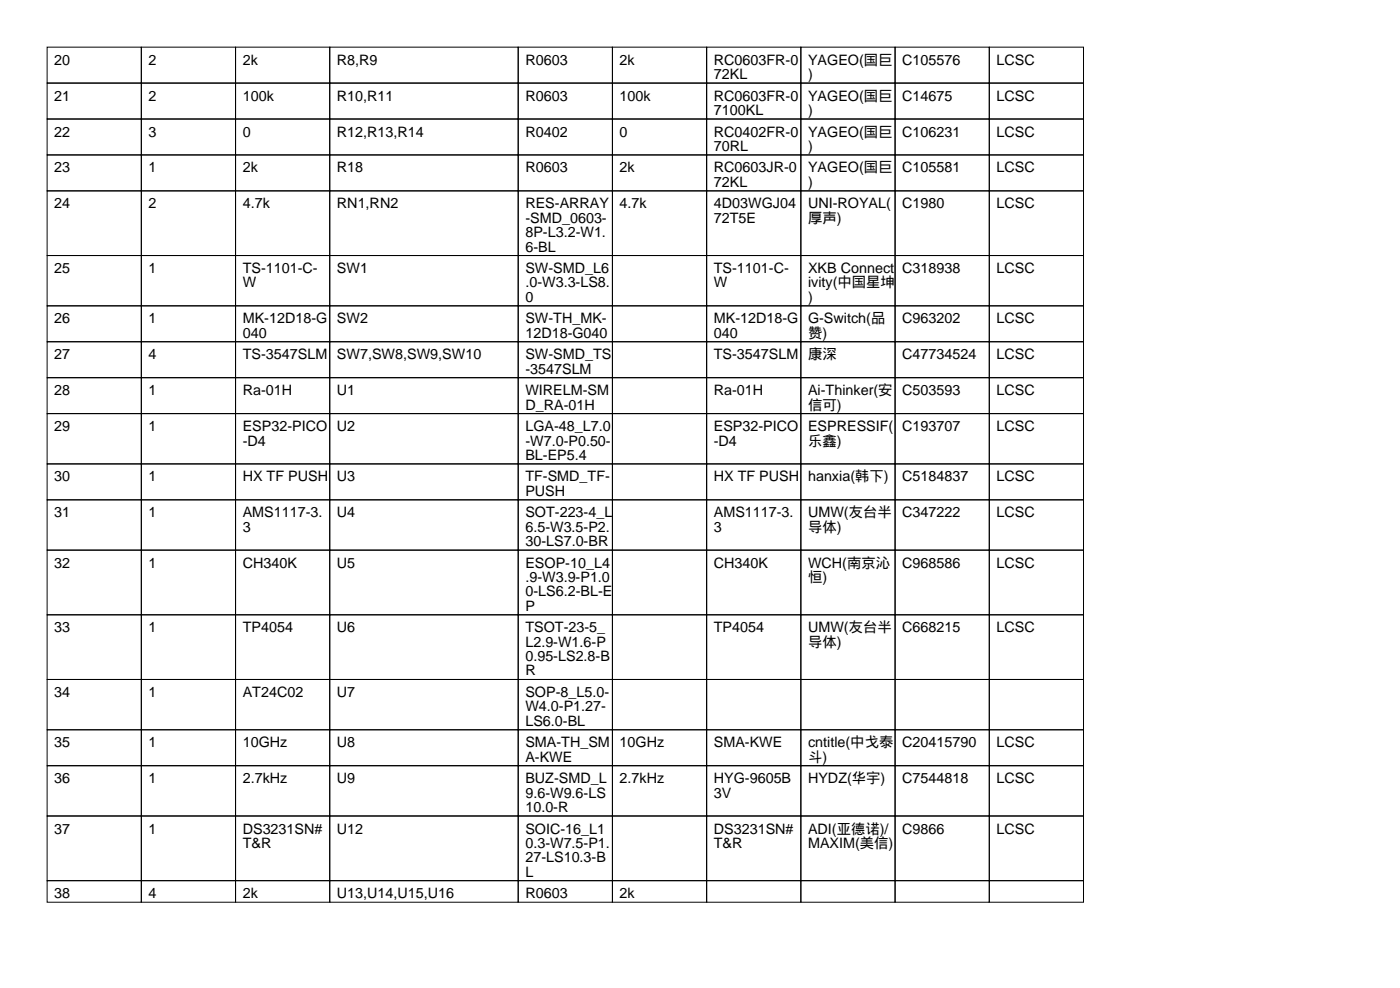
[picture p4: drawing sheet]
<svg xmlns="http://www.w3.org/2000/svg" width="297mm" height="210mm" viewBox="0 0 297 210" stroke-linecap="round" stroke-linejoin="round" font-family="sans-serif">
<defs><g id="words">
<g font-size="3">
<text x="11.5" y="13.7">20</text>
<text x="31.5" y="13.7">2</text>
<text x="51.5" y="13.7">2k</text>
<text x="71.5" y="13.7">R8,R9</text>
<text x="111.5" y="13.7">R0603</text>
<text x="131.5" y="13.7">2k</text>
<text x="151.5" y="13.7">RC0603FR-0</text>
<text x="151.5" y="16.8">72KL</text>
<text x="171.5" y="13.7">YAGEO(国巨</text>
<text x="171.5" y="16.8">)</text>
<text x="191.5" y="13.7">C105576</text>
<text x="211.5" y="13.7">LCSC</text>
<text x="11.5" y="21.3">21</text>
<text x="31.5" y="21.3">2</text>
<text x="51.5" y="21.3">100k</text>
<text x="71.5" y="21.3">R10,R11</text>
<text x="111.5" y="21.3">R0603</text>
<text x="131.5" y="21.3">100k</text>
<text x="151.5" y="21.3">RC0603FR-0</text>
<text x="171.5" y="21.3">YAGEO(国巨</text>
<text x="191.5" y="21.3">C14675</text>
<text x="211.5" y="21.3">LCSC</text>
<text x="11.5" y="29">22</text>
<text x="31.5" y="29">3</text>
<text x="51.5" y="29">0</text>
<text x="71.5" y="29">R12,R13,R14</text>
<text x="111.5" y="29">R0402</text>
<text x="131.5" y="29">0</text>
<text x="151.5" y="24.4">7100KL</text>
<text x="151.5" y="29">RC0402FR-0</text>
<text x="171.5" y="24.4">)</text>
<text x="171.5" y="29">YAGEO(国巨</text>
<text x="191.5" y="29">C106231</text>
<text x="211.5" y="29">LCSC</text>
<text x="151.5" y="32">70RL</text>
<text x="171.5" y="32">)</text>
<text x="11.5" y="36.6">23</text>
<text x="31.5" y="36.6">1</text>
<text x="51.5" y="36.6">2k</text>
<text x="71.5" y="36.6">R18</text>
<text x="111.5" y="36.6">R0603</text>
<text x="131.5" y="36.6">2k</text>
<text x="151.5" y="36.6">RC0603JR-0</text>
<text x="151.5" y="39.6">72KL</text>
<text x="171.5" y="36.6">YAGEO(国巨</text>
<text x="171.5" y="39.6">)</text>
<text x="191.5" y="36.6">C105581</text>
<text x="211.5" y="36.6">LCSC</text>
<text x="11.5" y="44.2">24</text>
<text x="31.5" y="44.2">2</text>
<text x="51.5" y="44.2">4.7k</text>
<text x="71.5" y="44.2">RN1,RN2</text>
<text x="111.5" y="44.2">RES-ARRAY</text>
<text x="111.5" y="47.2">-SMD_0603-</text>
<text x="131.5" y="44.2">4.7k</text>
<text x="151.5" y="44.2">4D03WGJ04</text>
<text x="151.5" y="47.2">72T5E</text>
<text x="171.5" y="44.2">UNI-ROYAL(</text>
<text x="171.5" y="47.2">厚声)</text>
<text x="191.5" y="44.2">C1980</text>
<text x="211.5" y="44.2">LCSC</text>
<text x="111.5" y="50.3">8P-L3.2-W1.</text>
<text x="111.5" y="53.3">6-BL</text>
<text x="11.5" y="57.9">25</text>
<text x="31.5" y="57.9">1</text>
<text x="51.5" y="57.9">TS-1101-C-</text>
<text x="71.5" y="57.9">SW1</text>
<text x="111.5" y="57.9">SW-SMD_L6</text>
<text x="151.5" y="57.9">TS-1101-C-</text>
<text x="171.5" y="57.9">XKB Connect</text>
<text x="191.5" y="57.9">C318938</text>
<text x="211.5" y="57.9">LCSC</text>
<text x="51.5" y="61">W</text>
<text x="111.5" y="61">.0-W3.3-LS8.</text>
<text x="111.5" y="64">0</text>
<text x="151.5" y="61">W</text>
<text x="171.5" y="61">ivity(中国星坤</text>
<text x="171.5" y="64">)</text>
<text x="11.5" y="68.6">26</text>
<text x="31.5" y="68.6">1</text>
<text x="51.5" y="68.6">MK-12D18-G</text>
<text x="51.5" y="71.6">040</text>
<text x="71.5" y="68.6">SW2</text>
<text x="111.5" y="68.6">SW-TH_MK-</text>
<text x="111.5" y="71.6">12D18-G040</text>
<text x="151.5" y="68.6">MK-12D18-G</text>
<text x="151.5" y="71.6">040</text>
<text x="171.5" y="68.6">G-Switch(品</text>
<text x="171.5" y="71.6">赞)</text>
<text x="191.5" y="68.6">C963202</text>
<text x="211.5" y="68.6">LCSC</text>
<text x="11.5" y="76.2">27</text>
<text x="31.5" y="76.2">4</text>
<text x="51.5" y="76.2">TS-3547SLM</text>
<text x="71.5" y="76.2">SW7,SW8,SW9,SW10</text>
<text x="111.5" y="76.2">SW-SMD_TS</text>
<text x="151.5" y="76.2">TS-3547SLM</text>
<text x="171.5" y="76.2">康深</text>
<text x="191.5" y="76.2">C47734524</text>
<text x="211.5" y="76.2">LCSC</text>
<text x="11.5" y="83.8">28</text>
<text x="31.5" y="83.8">1</text>
<text x="51.5" y="83.8">Ra-01H</text>
<text x="71.5" y="83.8">U1</text>
<text x="111.5" y="79.3">-3547SLM</text>
<text x="111.5" y="83.8">WIRELM-SM</text>
<text x="151.5" y="83.8">Ra-01H</text>
<text x="171.5" y="83.8">Ai-Thinker(安</text>
<text x="191.5" y="83.8">C503593</text>
<text x="211.5" y="83.8">LCSC</text>
<text x="111.5" y="86.9">D_RA-01H</text>
<text x="171.5" y="86.9">信可)</text>
<text x="11.5" y="91.4">29</text>
<text x="31.5" y="91.4">1</text>
<text x="51.5" y="91.4">ESP32-PICO</text>
<text x="51.5" y="94.5">-D4</text>
<text x="71.5" y="91.4">U2</text>
<text x="111.5" y="91.4">LGA-48_L7.0</text>
<text x="111.5" y="94.5">-W7.0-P0.50-</text>
<text x="151.5" y="91.4">ESP32-PICO</text>
<text x="151.5" y="94.5">-D4</text>
<text x="171.5" y="91.4">ESPRESSIF(</text>
<text x="171.5" y="94.5">乐鑫)</text>
<text x="191.5" y="91.4">C193707</text>
<text x="211.5" y="91.4">LCSC</text>
<text x="111.5" y="97.5">BL-EP5.4</text>
<text x="11.5" y="102.1">30</text>
<text x="31.5" y="102.1">1</text>
<text x="51.5" y="102.1">HX TF PUSH</text>
<text x="71.5" y="102.1">U3</text>
<text x="111.5" y="102.1">TF-SMD_TF-</text>
<text x="111.5" y="105.2">PUSH</text>
<text x="151.5" y="102.1">HX TF PUSH</text>
<text x="171.5" y="102.1">hanxia(韩下)</text>
<text x="191.5" y="102.1">C5184837</text>
<text x="211.5" y="102.1">LCSC</text>
<text x="11.5" y="109.7">31</text>
<text x="31.5" y="109.7">1</text>
<text x="51.5" y="109.7">AMS1117-3.</text>
<text x="51.5" y="112.8">3</text>
<text x="71.5" y="109.7">U4</text>
<text x="111.5" y="109.7">SOT-223-4_L</text>
<text x="111.5" y="112.8">6.5-W3.5-P2.</text>
<text x="151.5" y="109.7">AMS1117-3.</text>
<text x="151.5" y="112.8">3</text>
<text x="171.5" y="109.7">UMW(友台半</text>
<text x="171.5" y="112.8">导体)</text>
<text x="191.5" y="109.7">C347222</text>
<text x="211.5" y="109.7">LCSC</text>
<text x="111.5" y="115.8">30-LS7.0-BR</text>
<text x="11.5" y="120.4">32</text>
<text x="31.5" y="120.4">1</text>
<text x="51.5" y="120.4">CH340K</text>
<text x="71.5" y="120.4">U5</text>
<text x="111.5" y="120.4">ESOP-10_L4</text>
<text x="111.5" y="123.4">.9-W3.9-P1.0</text>
<text x="151.5" y="120.4">CH340K</text>
<text x="171.5" y="120.4">WCH(南京沁</text>
<text x="171.5" y="123.4">恒)</text>
<text x="191.5" y="120.4">C968586</text>
<text x="211.5" y="120.4">LCSC</text>
<text x="111.5" y="126.5">0-LS6.2-BL-E</text>
<text x="111.5" y="129.5">P</text>
<text x="11.5" y="134.1">33</text>
<text x="31.5" y="134.1">1</text>
<text x="51.5" y="134.1">TP4054</text>
<text x="71.5" y="134.1">U6</text>
<text x="111.5" y="134.1">TSOT-23-5_</text>
<text x="111.5" y="137.2">L2.9-W1.6-P</text>
<text x="151.5" y="134.1">TP4054</text>
<text x="171.5" y="134.1">UMW(友台半</text>
<text x="171.5" y="137.2">导体)</text>
<text x="191.5" y="134.1">C668215</text>
<text x="211.5" y="134.1">LCSC</text>
<text x="111.5" y="140.2">0.95-LS2.8-B</text>
<text x="111.5" y="143.3">R</text>
<text x="11.5" y="147.8">34</text>
<text x="31.5" y="147.8">1</text>
<text x="51.5" y="147.8">AT24C02</text>
<text x="71.5" y="147.8">U7</text>
<text x="111.5" y="147.8">SOP-8_L5.0-</text>
<text x="111.5" y="150.9">W4.0-P1.27-</text>
<text x="111.5" y="153.9">LS6.0-BL</text>
<text x="11.5" y="158.5">35</text>
<text x="31.5" y="158.5">1</text>
<text x="51.5" y="158.5">10GHz</text>
<text x="71.5" y="158.5">U8</text>
<text x="111.5" y="158.5">SMA-TH_SM</text>
<text x="111.5" y="161.5">A-KWE</text>
<text x="131.5" y="158.5">10GHz</text>
<text x="151.5" y="158.5">SMA-KWE</text>
<text x="171.5" y="158.5">cntitle(中戈泰</text>
<text x="171.5" y="161.5">斗)</text>
<text x="191.5" y="158.5">C20415790</text>
<text x="211.5" y="158.5">LCSC</text>
<text x="11.5" y="166.1">36</text>
<text x="31.5" y="166.1">1</text>
<text x="51.5" y="166.1">2.7kHz</text>
<text x="71.5" y="166.1">U9</text>
<text x="111.5" y="166.1">BUZ-SMD_L</text>
<text x="131.5" y="166.1">2.7kHz</text>
<text x="151.5" y="166.1">HYG-9605B</text>
<text x="171.5" y="166.1">HYDZ(华宇)</text>
<text x="191.5" y="166.1">C7544818</text>
<text x="211.5" y="166.1">LCSC</text>
<text x="111.5" y="169.2">9.6-W9.6-LS</text>
<text x="111.5" y="172.2">10.0-R</text>
<text x="151.5" y="169.2">3V</text>
<text x="11.5" y="176.8">37</text>
<text x="31.5" y="176.8">1</text>
<text x="51.5" y="176.8">DS3231SN#</text>
<text x="51.5" y="179.8">T&amp;R</text>
<text x="71.5" y="176.8">U12</text>
<text x="111.5" y="176.8">SOIC-16_L1</text>
<text x="111.5" y="179.8">0.3-W7.5-P1.</text>
<text x="151.5" y="176.8">DS3231SN#</text>
<text x="151.5" y="179.8">T&amp;R</text>
<text x="171.5" y="176.8">ADI(亚德诺)/</text>
<text x="171.5" y="179.8">MAXIM(美信)</text>
<text x="191.5" y="176.8">C9866</text>
<text x="211.5" y="176.8">LCSC</text>
<text x="111.5" y="182.9">27-LS10.3-B</text>
<text x="111.5" y="185.9">L</text>
<text x="11.5" y="190.5">38</text>
<text x="31.5" y="190.5">4</text>
<text x="51.5" y="190.5">2k</text>
<text x="71.5" y="190.5">U13,U14,U15,U16</text>
<text x="111.5" y="190.5">R0603</text>
<text x="131.5" y="190.5">2k</text>
</g>
</g></defs>
<g fill="none" stroke="#000" stroke-width=".21">
<path d="M10 10h20v7.6h-20zM10 17.6h20v7.6h-20zM30 10h20v7.6h-20zM30 17.6h20v7.6h-20zM50 10h20v7.6h-20zM50 17.6h20v7.6h-20zM70 10h40v7.6h-40zM70 17.6h40v7.6h-40zM110 10h20v7.6h-20zM110 17.6h20v7.6h-20zM130 10h20v7.6h-20zM130 17.6h20v7.6h-20z"/>
<path d="M150 10h20v7.6h-20zM150 17.6h20v7.6h-20zM170 10h20v7.6h-20zM170 17.6h20v7.6h-20zM190 10h20v7.6h-20zM190 17.6h20v7.6h-20zM210 10h20v7.6h-20zM210 17.6h20v7.6h-20zM10 25.2h20v7.7h-20zM10 32.9h20v7.6h-20zM30 25.2h20v7.7h-20zM30 32.9h20v7.6h-20z"/>
<path d="M50 25.2h20v7.7h-20zM50 32.9h20v7.6h-20zM70 25.2h40v7.7h-40zM70 32.9h40v7.6h-40zM110 25.2h20v7.7h-20zM110 32.9h20v7.6h-20zM130 25.2h20v7.7h-20zM130 32.9h20v7.6h-20zM150 25.2h20v7.7h-20zM150 32.9h20v7.6h-20zM170 25.2h20v7.7h-20zM170 32.9h20v7.6h-20z"/>
<path d="M190 25.2h20v7.7h-20zM190 32.9h20v7.6h-20zM210 25.2h20v7.7h-20zM210 32.9h20v7.6h-20zM10 40.5h20v13.7h-20zM10 54.2h20v10.7h-20zM30 40.5h20v13.7h-20zM30 54.2h20v10.7h-20zM50 40.5h20v13.7h-20zM50 54.2h20v10.7h-20zM70 40.5h40v13.7h-40zM70 54.2h40v10.7h-40z"/>
<path d="M110 40.5h20v13.7h-20zM110 54.2h20v10.7h-20zM130 40.5h20v13.7h-20zM130 54.2h20v10.7h-20zM150 40.5h20v13.7h-20zM150 54.2h20v10.7h-20zM170 40.5h20v13.7h-20zM170 54.2h20v10.7h-20zM190 40.5h20v13.7h-20zM190 54.2h20v10.7h-20zM210 40.5h20v13.7h-20zM210 54.2h20v10.7h-20z"/>
<path d="M10 64.9h20v7.6h-20zM10 72.5h20v7.6h-20zM30 64.9h20v7.6h-20zM30 72.5h20v7.6h-20zM50 64.9h20v7.6h-20zM50 72.5h20v7.6h-20zM70 64.9h40v7.6h-40zM70 72.5h40v7.6h-40zM110 64.9h20v7.6h-20zM110 72.5h20v7.6h-20zM130 64.9h20v7.6h-20zM130 72.5h20v7.6h-20z"/>
<path d="M150 64.9h20v7.6h-20zM150 72.5h20v7.6h-20zM170 64.9h20v7.6h-20zM170 72.5h20v7.6h-20zM190 64.9h20v7.6h-20zM190 72.5h20v7.6h-20zM210 64.9h20v7.6h-20zM210 72.5h20v7.6h-20zM10 80.1h20v7.6h-20zM10 87.7h20v10.7h-20zM10 98.4h20v7.6h-20zM30 80.1h20v7.6h-20z"/>
<path d="M30 87.7h20v10.7h-20zM30 98.4h20v7.6h-20zM50 80.1h20v7.6h-20zM50 87.7h20v10.7h-20zM50 98.4h20v7.6h-20zM70 80.1h40v7.6h-40zM70 87.7h40v10.7h-40zM70 98.4h40v7.6h-40zM110 80.1h20v7.6h-20zM110 87.7h20v10.7h-20zM110 98.4h20v7.6h-20zM130 80.1h20v7.6h-20z"/>
<path d="M130 87.7h20v10.7h-20zM130 98.4h20v7.6h-20zM150 80.1h20v7.6h-20zM150 87.7h20v10.7h-20zM150 98.4h20v7.6h-20zM170 80.1h20v7.6h-20zM170 87.7h20v10.7h-20zM170 98.4h20v7.6h-20zM190 80.1h20v7.6h-20zM190 87.7h20v10.7h-20zM190 98.4h20v7.6h-20zM210 80.1h20v7.6h-20z"/>
<path d="M210 87.7h20v10.7h-20zM210 98.4h20v7.6h-20zM10 106h20v10.7h-20zM10 116.7h20v13.7h-20zM30 106h20v10.7h-20zM30 116.7h20v13.7h-20zM50 106h20v10.7h-20zM50 116.7h20v13.7h-20zM70 106h40v10.7h-40zM70 116.7h40v13.7h-40zM110 106h20v10.7h-20zM110 116.7h20v13.7h-20z"/>
<path d="M130 106h20v10.7h-20zM130 116.7h20v13.7h-20zM150 106h20v10.7h-20zM150 116.7h20v13.7h-20zM170 106h20v10.7h-20zM170 116.7h20v13.7h-20zM190 106h20v10.7h-20zM190 116.7h20v13.7h-20zM210 106h20v10.7h-20zM210 116.7h20v13.7h-20zM10 130.4h20v13.7h-20zM30 130.4h20v13.7h-20z"/>
<path d="M50 130.4h20v13.7h-20zM70 130.4h40v13.7h-40zM110 130.4h20v13.7h-20zM130 130.4h20v13.7h-20zM150 130.4h20v13.7h-20zM170 130.4h20v13.7h-20zM190 130.4h20v13.7h-20zM210 130.4h20v13.7h-20zM10 144.1h20v10.7h-20zM10 154.8h20v7.6h-20zM30 144.1h20v10.7h-20zM30 154.8h20v7.6h-20z"/>
<path d="M50 144.1h20v10.7h-20zM50 154.8h20v7.6h-20zM70 144.1h40v10.7h-40zM70 154.8h40v7.6h-40zM110 144.1h20v10.7h-20zM110 154.8h20v7.6h-20zM130 144.1h20v10.7h-20zM130 154.8h20v7.6h-20zM150 144.1h20v10.7h-20zM150 154.8h20v7.6h-20zM170 144.1h20v10.7h-20zM170 154.8h20v7.6h-20z"/>
<path d="M190 144.1h20v10.7h-20zM190 154.8h20v7.6h-20zM210 144.1h20v10.7h-20zM210 154.8h20v7.6h-20zM10 162.4h20v10.7h-20zM10 173.1h20v13.7h-20zM30 162.4h20v10.7h-20zM30 173.1h20v13.7h-20zM50 162.4h20v10.7h-20zM50 173.1h20v13.7h-20zM70 162.4h40v10.7h-40zM70 173.1h40v13.7h-40z"/>
<path d="M110 162.4h20v10.7h-20zM110 173.1h20v13.7h-20zM130 162.4h20v10.7h-20zM130 173.1h20v13.7h-20zM150 162.4h20v10.7h-20zM150 173.1h20v13.7h-20zM170 162.4h20v10.7h-20zM170 173.1h20v13.7h-20zM190 162.4h20v10.7h-20zM190 173.1h20v13.7h-20zM210 162.4h20v10.7h-20zM210 173.1h20v13.7h-20z"/>
<path d="M10 186.8h20v4.6h-20zM30 186.8h20v4.6h-20zM50 186.8h20v4.6h-20zM70 186.8h40v4.6h-40zM110 186.8h20v4.6h-20zM130 186.8h20v4.6h-20zM150 186.8h20v4.6h-20zM170 186.8h20v4.6h-20zM190 186.8h20v4.6h-20zM210 186.8h20v4.6h-20z"/>
</g>
<use href="#words"/>
</svg>
